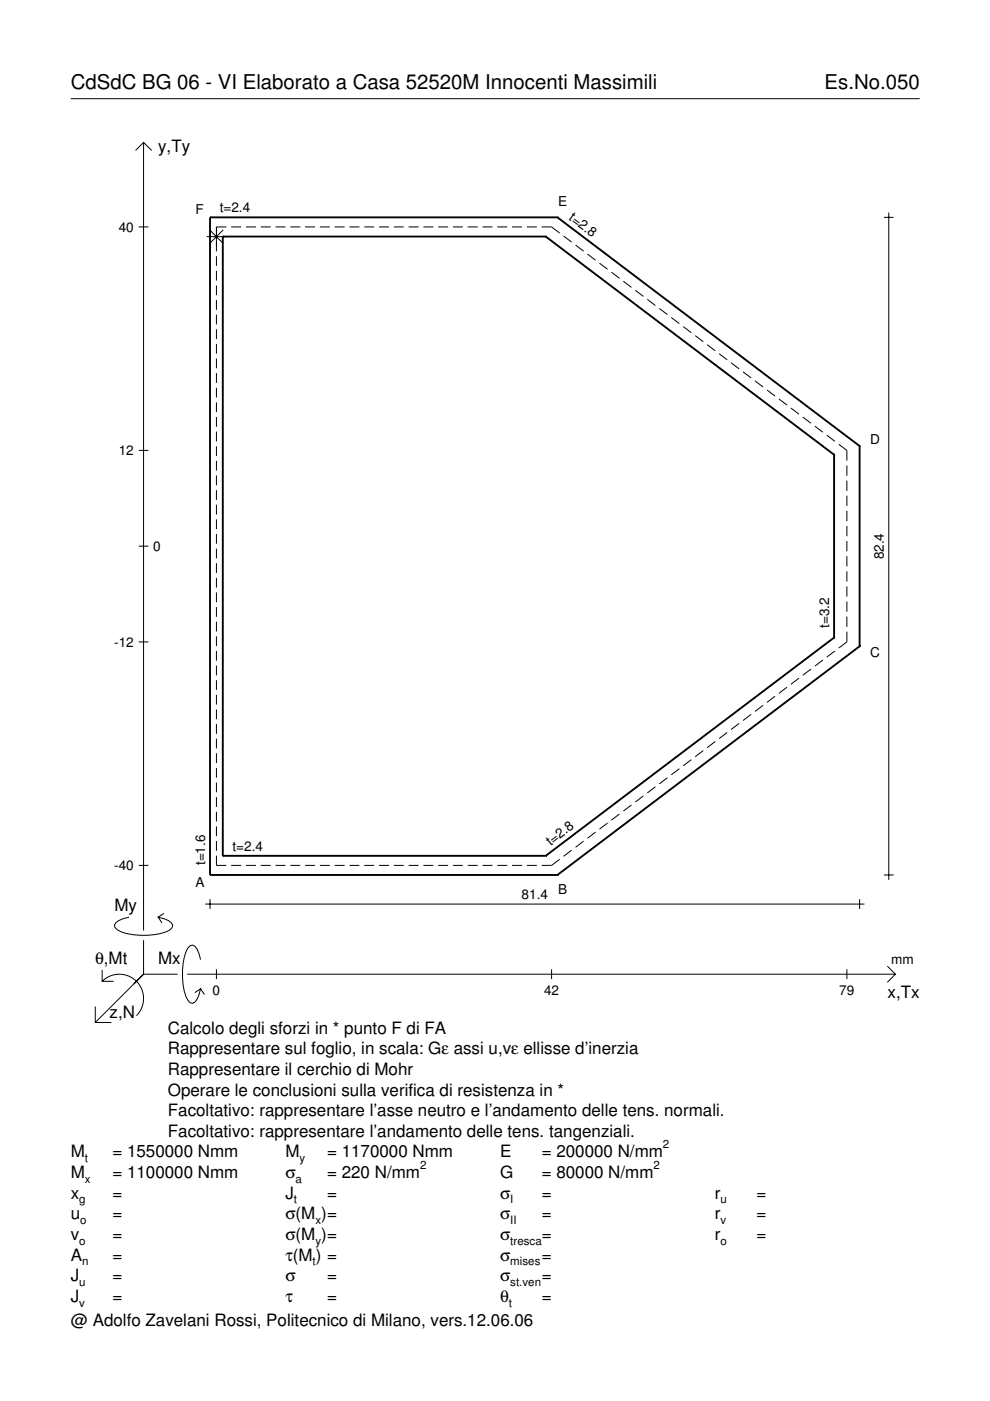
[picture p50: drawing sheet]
<svg xmlns="http://www.w3.org/2000/svg" width="210mm" height="297mm" viewBox="0 0 210 297" stroke-linecap="round" stroke-linejoin="round" font-family="sans-serif">
<defs><g id="words">
<g font-size="4.3">
<text x="15" y="18.9">CdSdC BG 06 - VI Elaborato a Casa 52520M Innocenti Massimili</text>
<text x="174.8" y="18.9">Es.No.050</text>
</g>
<g font-size="3.6">
<text x="33.5" y="32.3">y,Ty</text>
<text x="24.3" y="193.2">My</text>
<text x="20.1" y="204.5">θ,Mt</text>
<text x="33.5" y="204.5">Mx</text>
<text x="23.2" y="215.8">z,N</text>
<text x="188.2" y="211.7">x,Tx</text>
<text x="35.6" y="219.2">Calcolo degli sforzi in * punto F di FA</text>
<text x="35.6" y="227.9">Rappresentare il cerchio di Mohr</text>
<text x="35.6" y="223.5">Rappresentare sul foglio, in scala: Gε assi u,vε ellisse d’inerzia</text>
<text x="35.6" y="232.3">Operare le conclusioni sulla verifica di resistenza in *</text>
<text x="35.6" y="236.7">Facoltativo: rappresentare l’asse neutro e l’andamento delle tens. normali.</text>
<text x="15" y="245.4">M</text>
<text x="23.8" y="245.4">= 1550000 Nmm</text>
<text x="35.6" y="241">Facoltativo: rappresentare l’andamento delle tens. tangenziali.</text>
<text x="60.5" y="245.4">M</text>
<text x="69.3" y="245.4">= 1170000 Nmm</text>
<text x="106" y="245.4">E</text>
<text x="114.9" y="245.4">= 200000 N/mm</text>
<text x="15" y="249.8">M</text>
<text x="23.8" y="249.8">= 1100000 Nmm</text>
<text x="60.5" y="249.8">σ</text>
<text x="69.3" y="249.8">= 220 N/mm</text>
<text x="106" y="249.8">G</text>
<text x="114.9" y="249.8">= 80000 N/mm</text>
<text x="15" y="254.2">x</text>
<text x="23.8" y="254.2">=</text>
<text x="60.5" y="254.2">J</text>
<text x="69.3" y="254.2">=</text>
<text x="106" y="254.2">σ</text>
<text x="114.9" y="254.2">=</text>
<text x="151.5" y="254.2">r</text>
<text x="160.4" y="254.2">=</text>
<text x="15" y="258.5">u</text>
<text x="15" y="262.9">v</text>
<text x="23.8" y="258.5">=</text>
<text x="23.8" y="262.9">=</text>
<text x="60.5" y="262.9">σ(M )=</text>
<text x="60.5" y="258.5">σ(M )=</text>
<text x="106" y="258.5">σ</text>
<text x="106" y="262.9">σ</text>
<text x="114.9" y="258.5">=</text>
<text x="114.9" y="262.9">=</text>
<text x="151.5" y="258.5">r</text>
<text x="151.5" y="262.9">r</text>
<text x="160.4" y="258.5">=</text>
<text x="160.4" y="262.9">=</text>
<text x="15" y="267.3">A</text>
<text x="23.8" y="267.3">=</text>
<text x="60.5" y="267.3">τ(M ) =</text>
<text x="106" y="267.3">σ</text>
<text x="114.9" y="267.3">=</text>
<text x="15" y="271.7">J</text>
<text x="23.8" y="271.7">=</text>
<text x="60.5" y="271.7">σ</text>
<text x="69.3" y="271.7">=</text>
<text x="106" y="271.7">σ</text>
<text x="114.9" y="271.7">=</text>
<text x="15" y="281.2">@ Adolfo Zavelani Rossi, Politecnico di Milano, vers.12.06.06</text>
<text x="15" y="276">J</text>
<text x="23.8" y="276">=</text>
<text x="60.5" y="276">τ</text>
<text x="69.3" y="276">=</text>
<text x="106" y="276">θ</text>
<text x="114.9" y="276">=</text>
</g>
<g font-size="2.9">
<text x="41.5" y="45.3">F</text>
<text x="46.6" y="45.1">t=2.4</text>
<text x="118.4" y="43.8">E</text>
<text x="120.5" y="46.5" transform="rotate(37 120.5 46.5)">t=2.8</text>
<text x="25.2" y="49.1">40</text>
<text x="184.5" y="94">D</text>
<text x="25.2" y="96.5">12</text>
<text x="32.5" y="116.8">0</text>
<text x="187.4" y="118.6" transform="rotate(-90 187.4 118.6)">82.4</text>
<text x="24.2" y="137.1">-12</text>
<text x="175.8" y="133.1" transform="rotate(-90 175.8 133.1)">t=3.2</text>
<text x="184.5" y="139.4">C</text>
<text x="116.7" y="179.4" transform="rotate(-37 116.7 179.4)">t=2.8</text>
<text x="24.2" y="184.5">-40</text>
<text x="43.5" y="183.5" transform="rotate(-90 43.5 183.5)">t=1.6</text>
<text x="49.3" y="180.4">t=2.4</text>
<text x="41.5" y="188.1">A</text>
<text x="110.6" y="190.7">81.4</text>
<text x="118.4" y="189.6">B</text>
<text x="189" y="204.5">mm</text>
<text x="45.1" y="210.9">0</text>
<text x="115.3" y="210.9">42</text>
<text x="178" y="210.9">79</text>
</g>
<g font-size="2.4">
<text x="140.6" y="243.4">2</text>
<text x="18" y="246.4">t</text>
<text x="18" y="250.8">x</text>
<text x="62.7" y="250.8">a</text>
<text x="63.5" y="246.4">y</text>
<text x="89.1" y="247.8">2</text>
<text x="138.6" y="247.8">2</text>
<text x="16.8" y="255.2">g</text>
<text x="62.3" y="255.2">t</text>
<text x="108.2" y="255.2">I</text>
<text x="152.7" y="255.2">u</text>
<text x="16.8" y="263.9">o</text>
<text x="17" y="259.5">o</text>
<text x="66.9" y="259.5">x</text>
<text x="66.9" y="263.9">y</text>
<text x="108.2" y="259.5">II</text>
<text x="108.2" y="263.9">tresca</text>
<text x="152.7" y="259.5">v</text>
<text x="152.7" y="263.9">o</text>
<text x="17.4" y="268.3">n</text>
<text x="66.3" y="268.3">t</text>
<text x="108.2" y="268.3">mises</text>
<text x="16.8" y="272.7">u</text>
<text x="108.2" y="272.7">st.ven</text>
<text x="16.8" y="277">v</text>
<text x="107.9" y="277">t</text>
</g>
</g></defs>
<g fill="none" stroke="#000" stroke-width=".21">
<path d="M15 20.9h180M28.7 31.9l1.7-1.7 1.8 1.7M30.4 30.2v167.1M29.4 48.1h2.1M43.8 50.2h4.1M44.4 48.7l2.9 2.9M45.9 54.3v2.1M45.9 57.4v2.1M47.3 48.7l-2.9 2.9M48 48.1h-2.1v5.2M49 48.1h2.1M52.2 48.1h2.1"/>
<path d="M55.3 48.1h2.1M58.4 48.1h2.1M61.6 48.1h2.1M64.7 48.1h2.1M67.8 48.1h2.1M71 48.1h2.1M74.1 48.1h2.1M77.2 48.1h2.1M80.4 48.1h2.1M83.5 48.1h2.1M86.6 48.1h2.1M89.8 48.1h2.1"/>
<path d="M92.9 48.1h2.1M96 48.1h2.1M99.2 48.1h2.1M102.3 48.1h2.1M105.4 48.1h2.1M108.6 48.1h2.1M111.7 48.1h2.1M114.8 48.1h2.1l1.8 1.3M119.5 50l1.7 1.3M122 52l1.7 1.3M124.6 53.9l1.7 1.3M127.1 55.8l1.7 1.3"/>
<path d="M129.6 57.7l1.7 1.3M132.2 59.6l1.7 1.3M187.4 46.1h2.1M188.4 45.1v141.4M45.9 60.5v2.1M45.9 63.6v2.1M45.9 66.7v2.1M45.9 69.8v2.1M45.9 72.9v2.1M45.9 76v2.1M45.9 79.1v2.1M134.7 61.6l1.7 1.3"/>
<path d="M137.2 63.5l1.8 1.3M139.8 65.4l1.7 1.3M142.3 67.3l1.7 1.3M144.9 69.2l1.7 1.3M147.4 71.2l1.7 1.3M149.9 73.1l1.7 1.3M152.5 75l1.7 1.3M155 76.9l1.7 1.3M157.5 78.8l1.8 1.3M29.4 95.5h2.1M45.9 82.2v2.1M45.9 85.3v2.1"/>
<path d="M45.9 88.4v2.1M45.9 91.5v2.1M45.9 94.6v2.1M45.9 97.7v2.1M160.1 80.8l1.7 1.3M162.6 82.7l1.7 1.3M165.2 84.6l1.7 1.3M167.7 86.5l1.7 1.3M170.2 88.4l1.7 1.3M172.8 90.4l1.7 1.3M175.3 92.3l1.7 1.3M177.8 94.2l1.8 1.3v2.2"/>
<path d="M179.6 98.7v2.2M29.4 115.8h2.1M45.9 100.8v2.1M45.9 103.9v2.1M45.9 107v2.1M45.9 110.1v2.1M45.9 113.2v2.1M45.9 116.3v2.1M45.9 119.4v2.1M179.6 101.9v2.2M179.6 105.1v2.2M179.6 108.3v2.2"/>
<path d="M179.6 111.5v2.2M179.6 114.7v2.2M179.6 117.9v2.2M29.4 136.1h2.1M45.9 122.5v2.1M45.9 125.6v2.1M45.9 128.7v2.1M45.9 131.8v2.1M45.9 134.9v2.1M45.9 138v2.1M174.5 139.9l-1.7 1.3M177 138l-1.7 1.3"/>
<path d="M179.6 121.1v2.2M179.6 124.3v2.2M179.6 127.5v2.2M179.6 130.7v2.2M179.6 133.9v2.2l-1.8 1.3M45.9 141.1v2.1M45.9 144.2v2.1M45.9 147.3v2.1M45.9 150.4v2.1M45.9 153.5v2.1M45.9 156.6v2.1M45.9 159.7v2.1"/>
<path d="M149.1 159.1l-1.7 1.3M151.6 157.2l-1.7 1.3M154.2 155.3l-1.7 1.3M156.7 153.4l-1.7 1.3M159.3 151.5l-1.8 1.3M161.8 149.5l-1.7 1.3M164.3 147.6l-1.7 1.3M166.9 145.7l-1.7 1.3M169.4 143.8l-1.7 1.3M171.9 141.9l-1.7 1.3M45.9 162.8v2.1M45.9 165.9v2.1"/>
<path d="M45.9 169v2.1M45.9 172.1v2.1M45.9 175.2v2.1M45.9 178.3v2.1M123.7 178.3l-1.7 1.3M126.3 176.4l-1.7 1.3M128.8 174.5l-1.7 1.3M131.3 172.6l-1.7 1.3M133.9 170.7l-1.7 1.3M136.4 168.7l-1.7 1.3M139 166.8l-1.8 1.3M141.5 164.9l-1.7 1.3"/>
<path d="M144 163l-1.7 1.3M146.6 161.1l-1.7 1.3M27.3 194.5a3.6 3.6 0 0 0-3 1.7l.1 .5a5.6 5.6 0 0 0 3.8 1.5 13.4 13.4 0 0 0 7.8-1l.5-.5 .1-.5a3.6 3.6 0 0 0-3.1-1.7l.8 1.2M29.4 183.5h2.1M30.4 199.3v7.3M34.7 193.7l-1.2 .8M43.5 191.7h139.8M44.5 190.7v2M45.9 181.4v2.1h2.1M49 183.5h2.1M52.2 183.5h2.1M55.3 183.5h2.1"/>
<path d="M58.4 183.5h2.1M61.6 183.5h2.1M64.7 183.5h2.1M67.8 183.5h2.1M71 183.5h2.1M74.1 183.5h2.1M77.2 183.5h2.1M80.4 183.5h2.1M83.5 183.5h2.1M86.6 183.5h2.1M89.8 183.5h2.1M92.9 183.5h2.1"/>
<path d="M96 183.5h2.1M99.2 183.5h2.1M102.3 183.5h2.1M105.4 183.5h2.1M108.6 183.5h2.1M111.7 183.5h2.1M118.7 182.2l-1.8 1.3h-2.1M121.2 180.3l-1.7 1.3M182.3 190.7v2M187.4 185.5h2.1M20.2 213.4v3.4h3.4M21.7 208.1a5.1 5.1 0 0 1 7.2 0 5.1 5.1 0 0 1 0 7.2"/>
<path d="M21.7 205.6v2.5h2.4M30.4 206.6l-10.2 10.2M30.4 206.6h7.2M39.7 206.6h150.1M42.5 203.5a3.6 3.6 0 0 0-1.7-3.1l-.5 .1a5.7 5.7 0 0 0-1.5 3.8 13.3 13.3 0 0 0 1 7.8l.5 .5 .5 .1a3.6 3.6 0 0 0 1.7-3.1l-1.2 .9M42.5 209.6l.8 1.3M45.9 205.5v2.1M116.9 205.5v2.1M179.6 205.5v2.1M188.1 204.8l1.7 1.8-1.7 1.7"/>
</g>
<g fill="none" stroke="#000" stroke-width=".4">
<path d="M44.5 46.1h.1M44.5 46.1h73.7M44.5 46.1v139.4M47.2 50.2h.1M47.2 50.2h68.5M47.2 50.2v131.3M115.7 50.2h.1M115.7 50.2l61.1 46.2M118.2 46.1h.1M118.2 46.1l64.1 48.5M176.8 96.4h.1M176.8 96.4v38.8"/>
<path d="M182.3 94.6h.1M182.3 94.6v42.4M176.8 135.2h.1M176.8 135.2l-61.1 46.3M182.3 137h.1M182.3 137l-64.1 48.5M44.5 185.5h.1M44.5 185.5h73.7M47.2 181.5h.1M47.2 181.5h68.5M115.7 181.5h.1M118.2 185.5h.1"/>
</g>
<use href="#words"/>
</svg>
